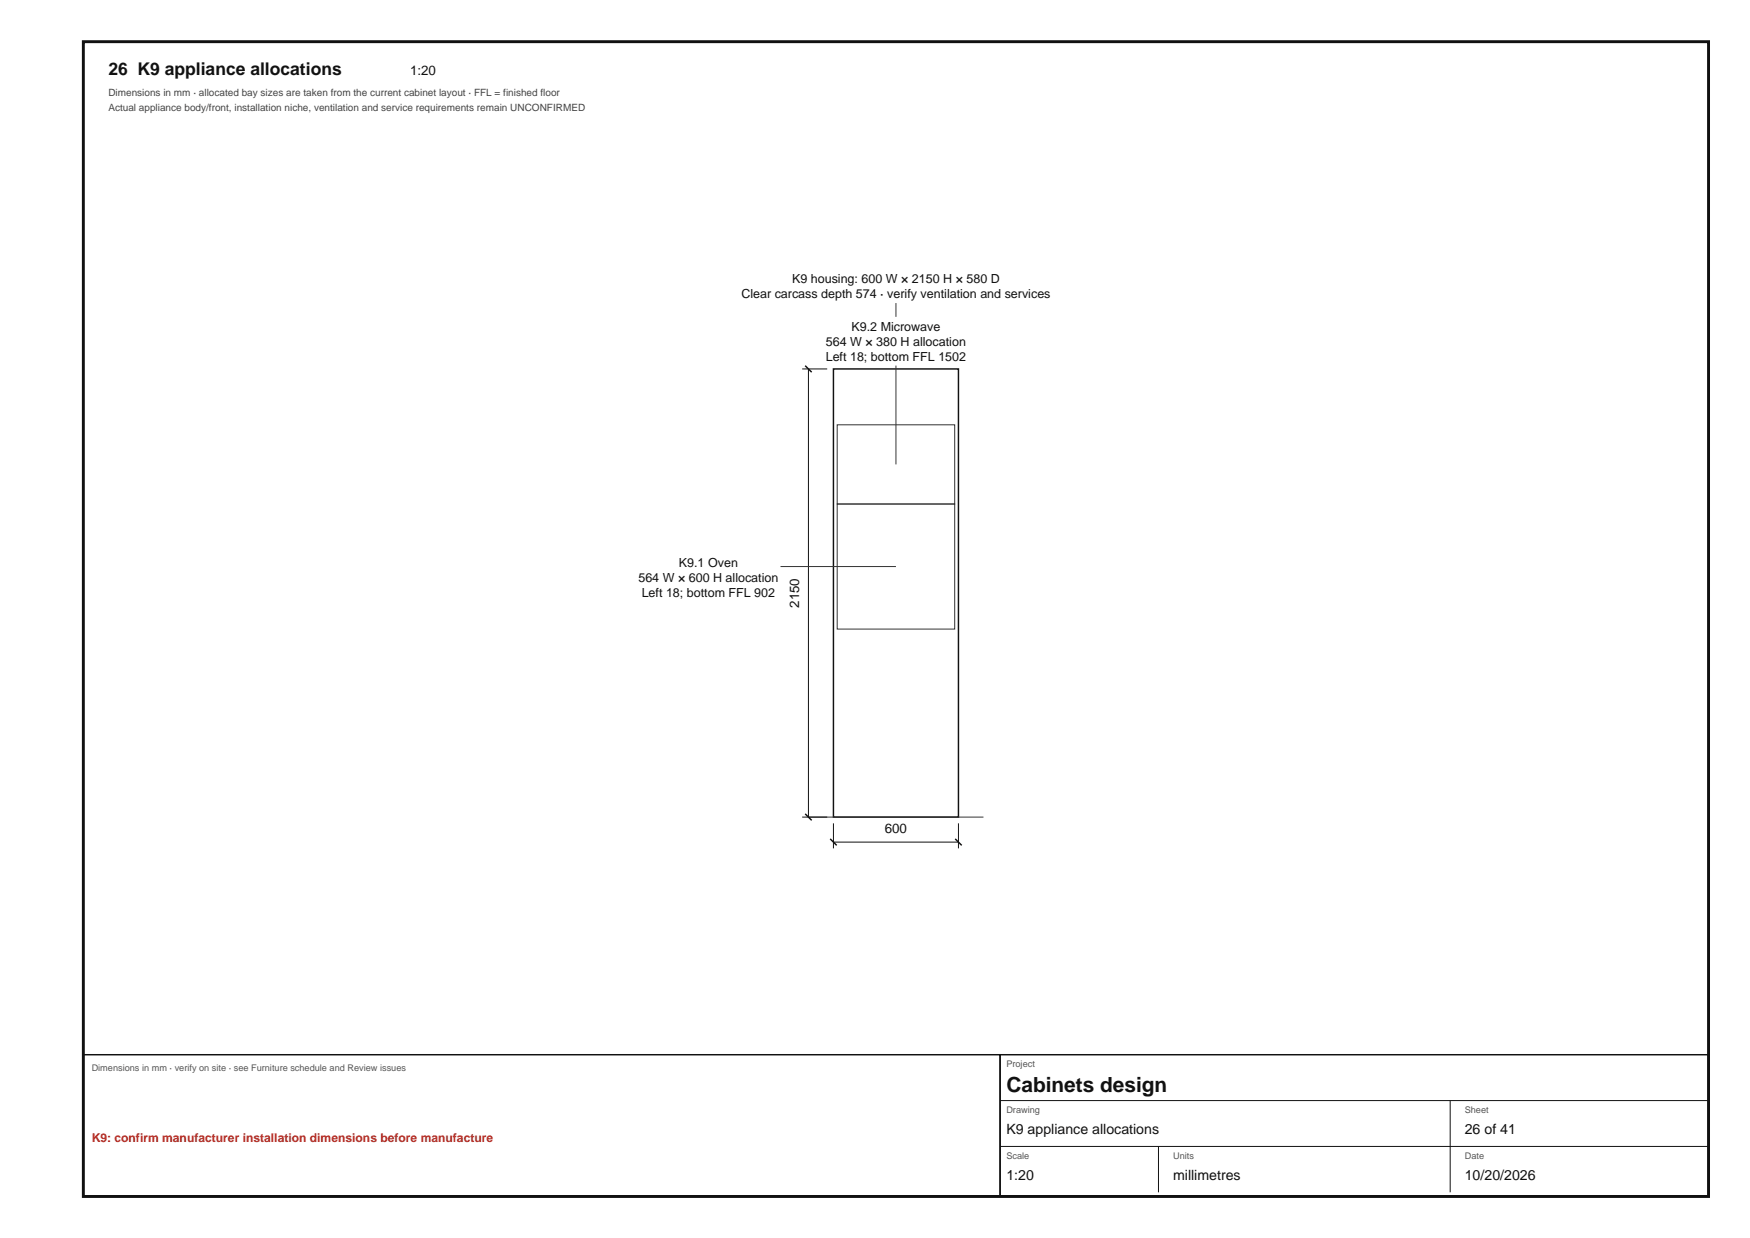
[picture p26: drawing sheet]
<svg xmlns="http://www.w3.org/2000/svg" width="420mm" height="297mm" viewBox="0 0 420 297" stroke-linecap="round" stroke-linejoin="round" font-family="sans-serif">
<defs><g id="words">
<text font-size="5" fill="#111" x="241.5" y="262">Cabinets design</text>
<text font-size="4.2" fill="#111" x="26" y="18">26 K9 appliance allocations</text>
<g font-size="3.4" fill="#111">
<text x="241.5" y="272">K9 appliance allocations</text>
<text x="351.5" y="272">26 of 41</text>
<text x="241.5" y="283">1:20</text>
<text x="281.5" y="283">millimetres</text>
<text x="351.5" y="283">10/20/2026</text>
</g>
<g font-size="3.2" fill="#111">
<text x="98.4" y="18">1:20</text>
<text x="191.8" y="145.8" transform="rotate(-90 191.8 145.8)">2150</text>
<text x="212.4" y="199.8">600</text>
</g>
<g font-size="3" fill="#111">
<text x="177.9" y="71.6">Clear carcass depth 574 · verify ventilation and services</text>
<text x="190.1" y="68">K9 housing: 600 W × 2150 H × 580 D</text>
<text x="198.2" y="83">564 W × 380 H allocation</text>
<text x="204.4" y="79.4">K9.2 Microwave</text>
<text x="198.2" y="86.6">Left 18; bottom FFL 1502</text>
<text x="162.9" y="135.9">K9.1 Oven</text>
<text x="153.2" y="139.5">564 W × 600 H allocation</text>
<text x="154" y="143.1">Left 18; bottom FFL 902</text>
</g>
<text font-size="2.9" fill="#b3261e" x="22" y="274">K9: confirm manufacturer installation dimensions before manufacture</text>
<g font-size="2.4" fill="#444">
<text x="26" y="23">Dimensions in mm · allocated bay sizes are taken from the current cabinet layout · FFL = finished floor</text>
<text x="26" y="26.6">Actual appliance body/front, installation niche, ventilation and service requirements remain UNCONFIRMED</text>
</g>
<g font-size="2.2" fill="#555">
<text x="22" y="257">Dimensions in mm · verify on site · see Furniture schedule and Review issues</text>
<text x="241.5" y="256">Project</text>
<text x="241.5" y="267">Drawing</text>
<text x="351.5" y="267">Sheet</text>
<text x="241.5" y="278">Scale</text>
<text x="281.5" y="278">Units</text>
<text x="351.5" y="278">Date</text>
</g>
</g></defs>
<path d="M20 10h390.1v277h-390.1z" fill="none" stroke="#111" stroke-width=".7" stroke-linecap="butt"/>
<path d="M193.2 87.7l1.6 1.6M200 88.5h30v107.5h-30zM193.2 195.2l1.6 1.6M199.2 201.2l1.6 1.6M229.3 201.2l1.5 1.6M20 253h220v34h-220zM240 253h170.1v34h-170.1z" fill="none" stroke="#111" stroke-width=".35"/>
<path d="M215 72.7v3.3M215 87.7v23.7M200.9 101.9h28.2v19h-28.2zM187.3 135.9h27.7M200.9 120.9h28.2v30h-28.2zM194 196h42" fill="none" stroke="#333" stroke-width=".24"/>
<path d="M192.5 88.5h6M194 88.5v107.5M192.5 196h6M200 197.5v6M230 197.5v6M200 202h30M240 264h170.1M240 275h170.1M278 275v11M348 264v22" fill="none" stroke="#111" stroke-width=".24"/>
<use href="#words"/>
</svg>
